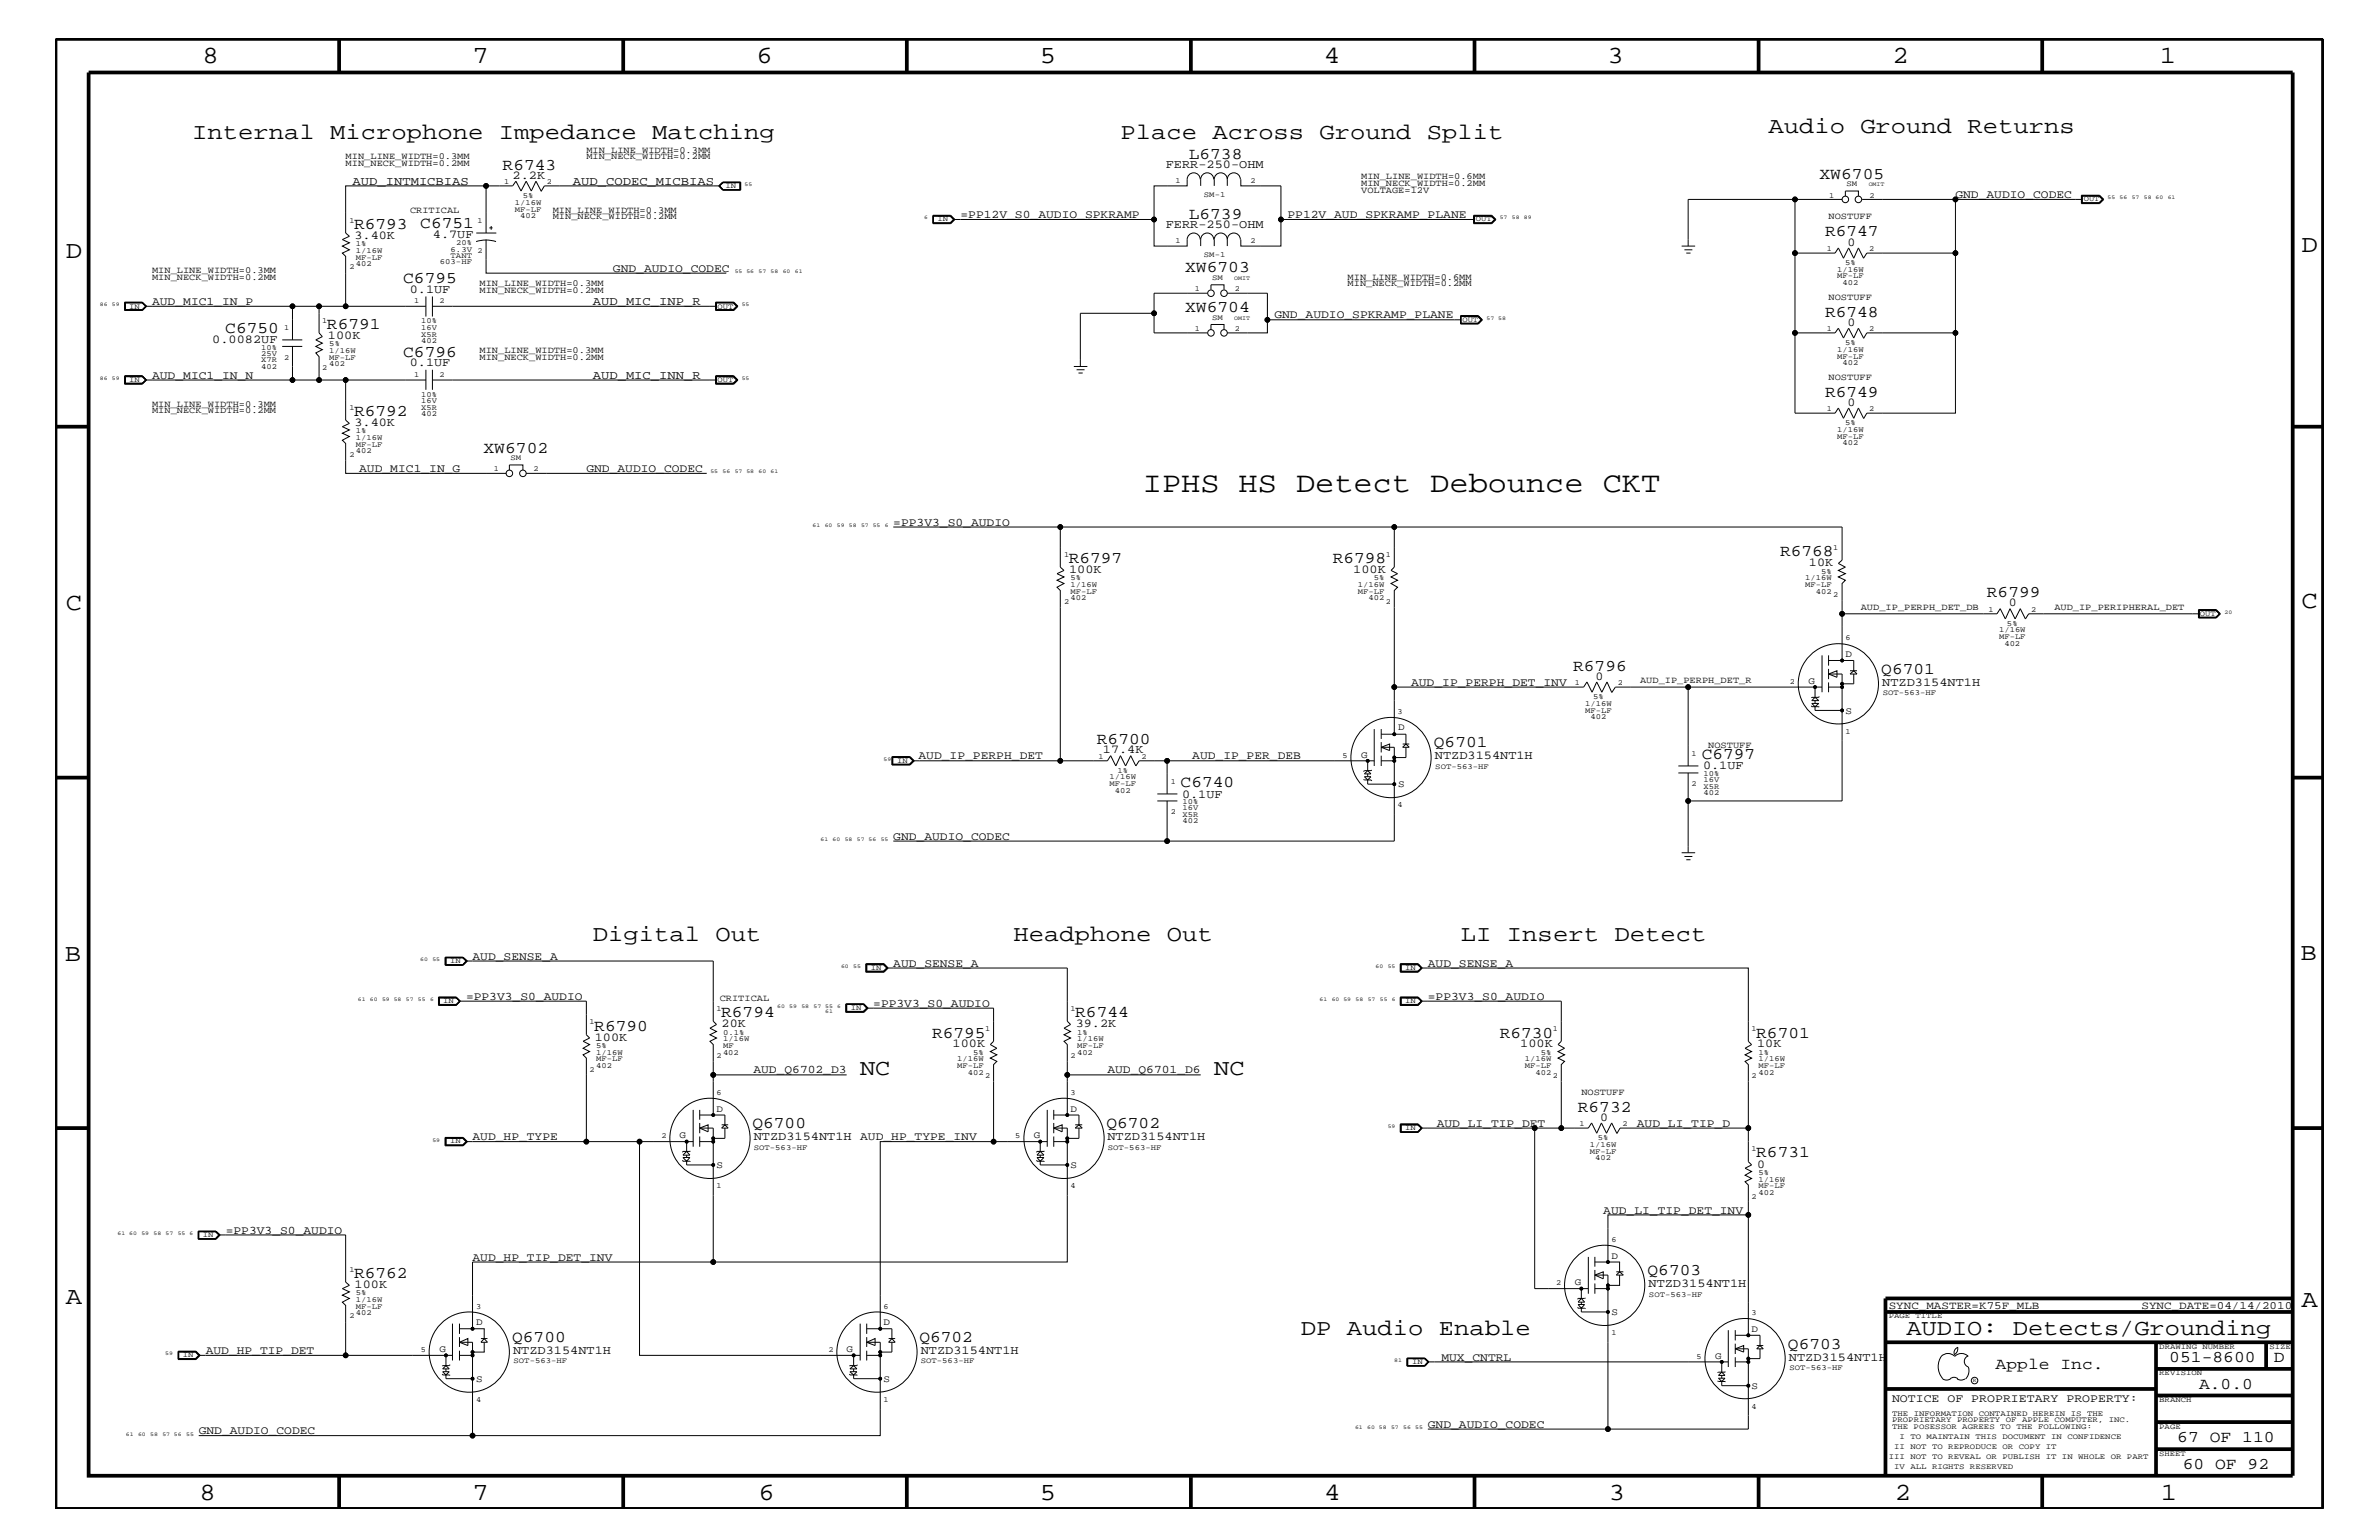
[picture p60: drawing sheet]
<svg xmlns="http://www.w3.org/2000/svg" width="432mm" height="279mm" viewBox="0 0 432 279" stroke-linecap="round" stroke-linejoin="round" font-family="sans-serif">
<defs><g id="words">
<text font-size="5.2" x="207.4" y="89.3">IPHS HS Detect Debounce CKT</text>
<g font-size="4.5">
<text x="36.7" y="11.5">8</text>
<text x="85.8" y="11.5">7</text>
<text x="137.3" y="11.5">6</text>
<text x="188.7" y="11.5">5</text>
<text x="240.3" y="11.5">4</text>
<text x="291.8" y="11.5">3</text>
<text x="343.5" y="11.5">2</text>
<text x="392" y="11.5">1</text>
<text x="11.9" y="46.8">D</text>
<text x="417.7" y="45.7">D</text>
<text x="11.9" y="110.6">C</text>
<text x="417.7" y="110.3">C</text>
<text x="11.8" y="174.3">B</text>
<text x="417.6" y="174.2">B</text>
<text x="11.9" y="236.7">A</text>
<text x="417.7" y="237.1">A</text>
<text x="36.2" y="272.1">8</text>
<text x="85.8" y="272.1">7</text>
<text x="137.7" y="272.1">6</text>
<text x="188.7" y="272.1">5</text>
<text x="240.4" y="272.1">4</text>
<text x="292" y="272.1">3</text>
<text x="343.9" y="272.1">2</text>
<text x="392.2" y="272.1">1</text>
</g>
<g font-size="4.1">
<text x="34.9" y="25.3">Internal Microphone Impedance Matching</text>
<text x="203.4" y="25.3">Place Across Ground Split</text>
<text x="321" y="24.1">Audio Ground Returns</text>
<text x="107.6" y="170.7">Digital Out</text>
<text x="184" y="170.7">Headphone Out</text>
<text x="265.2" y="170.7">LI Insert Detect</text>
<text x="156.1" y="195">NC</text>
<text x="220.4" y="195">NC</text>
<text x="236.1" y="242.3">DP Audio Enable</text>
<text x="346" y="242.3">AUDIO: Detects/Grounding</text>
</g>
<g font-size="3">
<text x="215.8" y="28.8">L6738</text>
<text x="91.2" y="30.8">R6743</text>
<text x="330.2" y="32.5">XW6705</text>
<text x="64.3" y="41.5">R6793</text>
<text x="76.3" y="41.4">C6751</text>
<text x="215.8" y="39.7">L6739</text>
<text x="331.3" y="42.9">R6747</text>
<text x="73.2" y="51.3">C6795</text>
<text x="215.1" y="49.4">XW6703</text>
<text x="59.4" y="59.7">R6791</text>
<text x="215.1" y="56.7">XW6704</text>
<text x="331.3" y="57.4">R6748</text>
<text x="40.9" y="60.4">C6750</text>
<text x="73.2" y="64.7">C6796</text>
<text x="331.3" y="72">R6749</text>
<text x="64.3" y="75.5">R6792</text>
<text x="87.8" y="82.2">XW6702</text>
<text x="323.1" y="101">R6768</text>
<text x="194" y="102.1">R6797</text>
<text x="241.9" y="102.1">R6798</text>
<text x="360.6" y="108.3">R6799</text>
<text x="285.5" y="121.7">R6796</text>
<text x="341.5" y="122.3">Q6701</text>
<text x="199.1" y="135">R6700</text>
<text x="260.3" y="135.6">Q6701</text>
<text x="308.9" y="137.8">C6797</text>
<text x="214.3" y="142.9">C6740</text>
<text x="130.9" y="184.6">R6794</text>
<text x="195.2" y="184.6">R6744</text>
<text x="107.9" y="187">R6790</text>
<text x="169.2" y="188.2">R6795</text>
<text x="272.2" y="188.2">R6730</text>
<text x="318.8" y="188.2">R6701</text>
<text x="286.4" y="201.7">R6732</text>
<text x="136.6" y="204.7">Q6700</text>
<text x="200.8" y="204.7">Q6702</text>
<text x="318.8" y="210">R6731</text>
<text x="64.3" y="231.8">R6762</text>
<text x="299" y="231.3">Q6703</text>
<text x="93" y="243.5">Q6700</text>
<text x="166.9" y="243.5">Q6702</text>
<text x="324.5" y="244.7">Q6703</text>
<text x="362.2" y="248.4">Apple Inc.</text>
<text x="393.7" y="247.1">051-8600</text>
<text x="399.2" y="252">A.0.0</text>
<text x="412.7" y="247.1">D</text>
<text x="395.2" y="261.6">67 OF 110</text>
<text x="396.2" y="266.6">60 OF 92</text>
</g>
<g font-size="2.2">
<text x="64" y="33.6">AUD_INTMICBIAS</text>
<text x="93" y="32.5">2.2K</text>
<text x="104" y="33.6">AUD_CODEC_MICBIAS</text>
<text x="211.6" y="30.5">FERR-250-OHM</text>
<text x="211.6" y="41.4">FERR-250-OHM</text>
<text x="64.3" y="43.4">3.40K</text>
<text x="78.6" y="43.1">4.7UF</text>
<text x="335.3" y="44.6">0</text>
<text x="74.4" y="53.2">0.1UF</text>
<text x="107.6" y="55.3">AUD_MIC_INP_R</text>
<text x="335.3" y="59.1">0</text>
<text x="38.5" y="62.3">0.0082UF</text>
<text x="59.5" y="61.5">100K</text>
<text x="74.4" y="66.5">0.1UF</text>
<text x="107.6" y="68.7">AUD_MIC_INN_R</text>
<text x="64.3" y="77.3">3.40K</text>
<text x="335.3" y="73.7">0</text>
<text x="194.1" y="104">100K</text>
<text x="245.6" y="104">100K</text>
<text x="328.3" y="102.7">10K</text>
<text x="364.6" y="110">0</text>
<text x="289.6" y="123.4">0</text>
<text x="341.6" y="124.5">NTZD3154NT1H</text>
<text x="200.2" y="136.7">17.4K</text>
<text x="260.4" y="137.8">NTZD3154NT1H</text>
<text x="309.1" y="139.6">0.1UF</text>
<text x="214.5" y="144.7">0.1UF</text>
<text x="107.9" y="188.8">100K</text>
<text x="131" y="186.4">20K</text>
<text x="172.9" y="190">100K</text>
<text x="195.2" y="186.4">39.2K</text>
<text x="275.9" y="190">100K</text>
<text x="318.9" y="190">10K</text>
<text x="290.4" y="203.4">0</text>
<text x="136.8" y="206.9">NTZD3154NT1H</text>
<text x="201" y="206.9">NTZD3154NT1H</text>
<text x="318.9" y="211.9">0</text>
<text x="64.3" y="233.7">100K</text>
<text x="299.2" y="233.5">NTZD3154NT1H</text>
<text x="93.1" y="245.7">NTZD3154NT1H</text>
<text x="167.1" y="245.7">NTZD3154NT1H</text>
<text x="324.7" y="246.9">NTZD3154NT1H</text>
</g>
<g font-size="2.1">
<text x="354.9" y="35.9">GND_AUDIO_CODEC</text>
<text x="174.3" y="39.6">=PP12V_S0_AUDIO_SPKRAMP</text>
<text x="233.7" y="39.6">PP12V_AUD_SPKRAMP_PLANE</text>
<text x="111.3" y="49.3">GND_AUDIO_CODEC</text>
<text x="27.6" y="55.3">AUD_MIC1_IN_P</text>
<text x="231.3" y="57.8">GND_AUDIO_SPKRAMP_PLANE</text>
<text x="27.6" y="68.7">AUD_MIC1_IN_N</text>
<text x="65.2" y="85.6">AUD_MIC1_IN_G</text>
<text x="106.4" y="85.6">GND_AUDIO_CODEC</text>
<text x="162.1" y="95.4">=PP3V3_S0_AUDIO</text>
<text x="256.1" y="124.4">AUD_IP_PERPH_DET_INV</text>
<text x="166.7" y="137.8">AUD_IP_PERPH_DET</text>
<text x="216.4" y="137.8">AUD_IP_PER_DEB</text>
<text x="162.1" y="152.3">GND_AUDIO_CODEC</text>
<text x="85.8" y="174.2">AUD_SENSE_A</text>
<text x="162.1" y="175.4">AUD_SENSE_A</text>
<text x="259.2" y="175.4">AUD_SENSE_A</text>
<text x="84.6" y="181.4">=PP3V3_S0_AUDIO</text>
<text x="158.5" y="182.7">=PP3V3_S0_AUDIO</text>
<text x="259.2" y="181.4">=PP3V3_S0_AUDIO</text>
<text x="136.7" y="194.8">AUD_Q6702_D3</text>
<text x="201" y="194.8">AUD_Q6701_D6</text>
<text x="85.8" y="206.9">AUD_HP_TYPE</text>
<text x="156.1" y="206.9">AUD_HP_TYPE_INV</text>
<text x="260.8" y="204.4">AUD_LI_TIP_DET</text>
<text x="297.1" y="204.4">AUD_LI_TIP_D</text>
<text x="291" y="220.2">AUD_LI_TIP_DET_INV</text>
<text x="41" y="223.9">=PP3V3_S0_AUDIO</text>
<text x="85.8" y="228.7">AUD_HP_TIP_DET_INV</text>
<text x="37.3" y="245.6">AUD_HP_TIP_DET</text>
<text x="261.6" y="246.9">MUX_CNTRL</text>
<text x="343.4" y="254.4">NOTICE OF PROPRIETARY PROPERTY:</text>
<text x="36.1" y="260.2">GND_AUDIO_CODEC</text>
<text x="259.2" y="259">GND_AUDIO_CODEC</text>
</g>
<g font-size="2">
<text x="342.8" y="237.4">SYNC_MASTER=K75F_MLB</text>
<text x="388.7" y="237.4">SYNC_DATE=04/14/2010</text>
</g>
<g font-size="1.8">
<text x="334.9" y="119.2">D</text>
<text x="328.3" y="124.1">G</text>
<text x="334.9" y="129.6">S</text>
<text x="247.1" y="137.4">G</text>
<text x="253.7" y="132.5">D</text>
<text x="253.7" y="142.9">S</text>
<text x="130" y="201.7">D</text>
<text x="194.3" y="201.7">D</text>
<text x="123.4" y="206.5">G</text>
<text x="187.6" y="206.5">G</text>
<text x="130" y="211.9">S</text>
<text x="194.3" y="211.9">S</text>
<text x="285.8" y="233.2">G</text>
<text x="292.5" y="228.4">D</text>
<text x="292.5" y="238.6">S</text>
<text x="79.8" y="245.3">G</text>
<text x="86.4" y="240.5">D</text>
<text x="153.7" y="245.3">G</text>
<text x="160.4" y="240.5">D</text>
<text x="317.9" y="241.7">D</text>
<text x="86.4" y="250.7">S</text>
<text x="160.4" y="250.7">S</text>
<text x="311.3" y="246.5">G</text>
<text x="317.9" y="252">S</text>
</g>
<g font-size="1.7">
<text x="62.7" y="28.9">MIN_LINE_WIDTH=0.3MM</text>
<text x="106.4" y="28.9">MIN_NECK_WIDTH=0.2MM</text>
<text x="106.4" y="27.7">MIN_LINE_WIDTH=0.3MM</text>
<text x="62.7" y="30.2">MIN_NECK_WIDTH=0.2MM</text>
<text x="247.1" y="32.5">MIN_LINE_WIDTH=0.6MM</text>
<text x="247.1" y="35">VOLTAGE=12V</text>
<text x="247.1" y="33.7">MIN_NECK_WIDTH=0.2MM</text>
<text x="74.4" y="38.6">CRITICAL</text>
<text x="100.3" y="38.6">MIN_LINE_WIDTH=0.3MM</text>
<text x="100.3" y="39.8">MIN_NECK_WIDTH=0.2MM</text>
<text x="331.9" y="39.8">NOSTUFF</text>
<text x="27.6" y="50.7">MIN_NECK_WIDTH=0.2MM</text>
<text x="27.6" y="49.6">MIN_LINE_WIDTH=0.3MM</text>
<text x="87" y="51.9">MIN_LINE_WIDTH=0.3MM</text>
<text x="87" y="53.2">MIN_NECK_WIDTH=0.2MM</text>
<text x="244.6" y="51.9">MIN_NECK_WIDTH=0.2MM</text>
<text x="244.6" y="50.7">MIN_LINE_WIDTH=0.6MM</text>
<text x="331.9" y="54.4">NOSTUFF</text>
<text x="87" y="65.3">MIN_NECK_WIDTH=0.2MM</text>
<text x="87" y="64">MIN_LINE_WIDTH=0.3MM</text>
<text x="331.9" y="68.9">NOSTUFF</text>
<text x="27.6" y="75">MIN_NECK_WIDTH=0.2MM</text>
<text x="27.6" y="73.8">MIN_LINE_WIDTH=0.3MM</text>
<text x="337.7" y="110.7">AUD_IP_PERPH_DET_DB</text>
<text x="372.9" y="110.7">AUD_IP_PERIPHERAL_DET</text>
<text x="297.7" y="124">AUD_IP_PERPH_DET_R</text>
<text x="310" y="135.7">NOSTUFF</text>
<text x="130.6" y="181.6">CRITICAL</text>
<text x="287" y="198.7">NOSTUFF</text>
</g>
<g font-size="1.4">
<text x="91.5" y="33.4">1</text>
<text x="94.9" y="35.9">5%</text>
<text x="99.2" y="33.4">2</text>
<text x="131.7" y="34.1">IN</text>
<text x="213.4" y="33.1">1</text>
<text x="218.5" y="35.7">SM-1</text>
<text x="227" y="33.1">2</text>
<text x="332" y="35.8">1</text>
<text x="335.2" y="33.7">SM</text>
<text x="339.3" y="35.8">2</text>
<text x="63.4" y="40.4">1</text>
<text x="86.7" y="40.4">1</text>
<text x="93.4" y="38.4">MF-LF</text>
<text x="93.4" y="37.2">1/16W</text>
<text x="94.4" y="39.6">402</text>
<text x="170.2" y="40.2">IN</text>
<text x="267.9" y="40.2">OUT</text>
<text x="378.2" y="36.5">OUT</text>
<text x="64.6" y="47.1">MF-LF</text>
<text x="64.6" y="45.9">1/16W</text>
<text x="64.6" y="44.6">1%</text>
<text x="79.8" y="47.9">603-HF</text>
<text x="81.8" y="45.7">6.3V 2</text>
<text x="81.8" y="46.8">TANT</text>
<text x="82.8" y="44.4">20%</text>
<text x="213.4" y="44.1">1</text>
<text x="218.5" y="46.6">SM-1</text>
<text x="227" y="44.1">2</text>
<text x="331.6" y="45.5">1</text>
<text x="339.3" y="45.5">2</text>
<text x="63.4" y="48.9">2</text>
<text x="64.6" y="48.3">402</text>
<text x="216.9" y="52.8">1</text>
<text x="220" y="50.7">SM</text>
<text x="224.2" y="52.8">2</text>
<text x="333.5" y="50.5">MF-LF</text>
<text x="333.5" y="49.3">1/16W</text>
<text x="334.4" y="51.7">402</text>
<text x="334.9" y="48">5%</text>
<text x="23.5" y="56">IN</text>
<text x="51.6" y="59.8">1</text>
<text x="58.5" y="58.6">1</text>
<text x="75.2" y="55">1</text>
<text x="76.5" y="59.8">16V</text>
<text x="76.5" y="58.6">10%</text>
<text x="79.8" y="55">2</text>
<text x="130.2" y="56">OUT</text>
<text x="220" y="58">SM</text>
<text x="265.4" y="58.4">OUT</text>
<text x="47.4" y="63.4">10%</text>
<text x="47.4" y="64.5">25V</text>
<text x="47.4" y="65.7">X7R</text>
<text x="51.6" y="65.3">2</text>
<text x="59.8" y="65.3">MF-LF</text>
<text x="59.8" y="64">1/16W</text>
<text x="59.8" y="62.9">5%</text>
<text x="76.5" y="62.3">402</text>
<text x="76.5" y="61.1">X5R</text>
<text x="216.9" y="60.1">1</text>
<text x="224.2" y="60.1">2</text>
<text x="331.6" y="60.1">1</text>
<text x="333.5" y="65.1">MF-LF</text>
<text x="333.5" y="63.9">1/16W</text>
<text x="334.9" y="62.6">5%</text>
<text x="339.3" y="60.1">2</text>
<text x="23.5" y="69.3">IN</text>
<text x="47.4" y="67">402</text>
<text x="58.5" y="67.1">2</text>
<text x="59.8" y="66.5">402</text>
<text x="75.2" y="68.4">1</text>
<text x="76.5" y="72">10%</text>
<text x="79.8" y="68.4">2</text>
<text x="130.2" y="69.3">OUT</text>
<text x="334.4" y="66.2">402</text>
<text x="63.4" y="74.4">1</text>
<text x="76.5" y="74.4">X5R</text>
<text x="76.5" y="75.6">402</text>
<text x="76.5" y="73.2">16V</text>
<text x="331.6" y="74.6">1</text>
<text x="334.9" y="77.2">5%</text>
<text x="339.3" y="74.6">2</text>
<text x="63.4" y="82.8">2</text>
<text x="64.6" y="82.2">402</text>
<text x="64.6" y="79.9">1/16W</text>
<text x="64.6" y="78.6">1%</text>
<text x="64.6" y="81.1">MF-LF</text>
<text x="92.7" y="83.5">SM</text>
<text x="333.5" y="78.3">1/16W</text>
<text x="333.5" y="79.6">MF-LF</text>
<text x="334.4" y="80.8">402</text>
<text x="89.6" y="85.5">1</text>
<text x="96.8" y="85.5">2</text>
<text x="193.1" y="101">1</text>
<text x="251.5" y="101">1</text>
<text x="332.7" y="99.9">1</text>
<text x="194.3" y="107.7">MF-LF</text>
<text x="194.3" y="105.3">5%</text>
<text x="194.3" y="106.5">1/16W</text>
<text x="246.5" y="107.7">MF-LF</text>
<text x="246.5" y="106.5">1/16W</text>
<text x="249.3" y="105.3">5%</text>
<text x="327.7" y="105.3">1/16W</text>
<text x="327.7" y="106.5">MF-LF</text>
<text x="329.6" y="107.7">402</text>
<text x="330.5" y="104.1">5%</text>
<text x="193.1" y="109.5">2</text>
<text x="194.3" y="108.9">402</text>
<text x="248.4" y="108.9">402</text>
<text x="251.5" y="109.5">2</text>
<text x="332.7" y="108.3">2</text>
<text x="360.9" y="111">1</text>
<text x="364.3" y="113.6">5%</text>
<text x="368.6" y="111">2</text>
<text x="399.3" y="111.7">OUT</text>
<text x="334.9" y="116.2">6</text>
<text x="362.8" y="115.9">MF-LF</text>
<text x="362.8" y="114.8">1/16W</text>
<text x="363.8" y="117.2">402</text>
<text x="285.8" y="124.3">1</text>
<text x="293.6" y="124.3">2</text>
<text x="324.9" y="124.1">2</text>
<text x="253.7" y="129.6">3</text>
<text x="287.7" y="128">1/16W</text>
<text x="287.7" y="129.3">MF-LF</text>
<text x="288.7" y="130.5">402</text>
<text x="289.2" y="126.9">5%</text>
<text x="341.7" y="126.2">SOT-563-HF</text>
<text x="199.4" y="137.7">1</text>
<text x="207.2" y="137.7">2</text>
<text x="243.7" y="137.4">5</text>
<text x="307" y="137.2">1</text>
<text x="334.9" y="133.2">1</text>
<text x="162.8" y="138.4">IN</text>
<text x="201.4" y="141.4">1/16W</text>
<text x="201.4" y="142.6">MF-LF</text>
<text x="202.4" y="143.9">402</text>
<text x="202.8" y="140.2">1%</text>
<text x="212.5" y="142.3">1</text>
<text x="260.5" y="139.5">SOT-563-HF</text>
<text x="307" y="142.6">2</text>
<text x="309.2" y="141.9">16V</text>
<text x="309.2" y="140.8">10%</text>
<text x="309.2" y="143.1">X5R</text>
<text x="212.5" y="147.7">2</text>
<text x="214.6" y="147">16V</text>
<text x="214.6" y="148.2">X5R</text>
<text x="214.6" y="149.4">402</text>
<text x="214.6" y="145.9">10%</text>
<text x="253.7" y="146.5">4</text>
<text x="309.2" y="144.3">402</text>
<text x="81.7" y="174.8">IN</text>
<text x="158.1" y="176">IN</text>
<text x="255" y="176">IN</text>
<text x="80.4" y="182.1">IN</text>
<text x="107" y="185.9">1</text>
<text x="130" y="183.5">1</text>
<text x="154.4" y="183.2">IN</text>
<text x="194.3" y="183.5">1</text>
<text x="255" y="182.1">IN</text>
<text x="108.2" y="191.4">1/16W</text>
<text x="108.2" y="190.2">5%</text>
<text x="130" y="192">2</text>
<text x="131.2" y="190.2">MF</text>
<text x="131.2" y="188.9">1/16W</text>
<text x="131.2" y="191.4">402</text>
<text x="131.2" y="187.7">0.1%</text>
<text x="176.6" y="191.4">5%</text>
<text x="178.8" y="187.1">1</text>
<text x="194.3" y="192">2</text>
<text x="195.5" y="188.9">1/16W</text>
<text x="195.5" y="190.2">MF-LF</text>
<text x="195.5" y="187.7">1%</text>
<text x="195.5" y="191.4">402</text>
<text x="279.7" y="191.4">5%</text>
<text x="281.9" y="187.1">1</text>
<text x="317.9" y="187.1">1</text>
<text x="319.2" y="191.4">1%</text>
<text x="107" y="194.4">2</text>
<text x="108.2" y="192.6">MF-LF</text>
<text x="108.2" y="193.7">402</text>
<text x="173.7" y="192.6">1/16W</text>
<text x="173.7" y="193.7">MF-LF</text>
<text x="175.7" y="195">402</text>
<text x="178.8" y="195.6">2</text>
<text x="276.8" y="193.7">MF-LF</text>
<text x="276.8" y="192.6">1/16W</text>
<text x="278.7" y="195">402</text>
<text x="281.9" y="195.6">2</text>
<text x="317.9" y="195.6">2</text>
<text x="319.2" y="192.6">1/16W</text>
<text x="319.2" y="195">402</text>
<text x="319.2" y="193.7">MF-LF</text>
<text x="130" y="198.7">6</text>
<text x="194.3" y="198.7">3</text>
<text x="81.7" y="207.5">IN</text>
<text x="120.1" y="206.5">2</text>
<text x="136.8" y="208.6">SOT-563-HF</text>
<text x="184.2" y="206.5">5</text>
<text x="201.1" y="208.6">SOT-563-HF</text>
<text x="255" y="205.1">IN</text>
<text x="286.7" y="204.3">1</text>
<text x="288.6" y="209.3">MF-LF</text>
<text x="288.6" y="208.1">1/16W</text>
<text x="290" y="206.9">5%</text>
<text x="294.5" y="204.3">2</text>
<text x="317.9" y="208.9">1</text>
<text x="130" y="215.6">1</text>
<text x="194.3" y="215.6">4</text>
<text x="289.6" y="210.5">402</text>
<text x="319.2" y="215.6">MF-LF</text>
<text x="319.2" y="214.4">1/16W</text>
<text x="319.2" y="213.2">5%</text>
<text x="317.9" y="217.5">2</text>
<text x="319.2" y="216.9">402</text>
<text x="36.8" y="224.5">IN</text>
<text x="292.5" y="225.3">6</text>
<text x="63.4" y="230.7">1</text>
<text x="282.4" y="233.2">2</text>
<text x="63.4" y="239.2">2</text>
<text x="64.6" y="238.6">402</text>
<text x="64.6" y="235">5%</text>
<text x="64.6" y="236.2">1/16W</text>
<text x="64.6" y="237.4">MF-LF</text>
<text x="86.4" y="237.4">3</text>
<text x="160.4" y="237.4">6</text>
<text x="299.3" y="235.2">SOT-563-HF</text>
<text x="317.9" y="238.6">3</text>
<text x="342.8" y="239.2">PAGE TITLE</text>
<text x="76.4" y="245.3">5</text>
<text x="150.4" y="245.3">2</text>
<text x="292.5" y="242.3">1</text>
<text x="391.9" y="244.7">DRAWING NUMBER</text>
<text x="411.9" y="244.7">SIZE</text>
<text x="33.2" y="246.2">IN</text>
<text x="93.2" y="247.3">SOT-563-HF</text>
<text x="167.1" y="247.3">SOT-563-HF</text>
<text x="256.3" y="247.5">IN</text>
<text x="307.9" y="246.5">5</text>
<text x="324.8" y="248.6">SOT-563-HF</text>
<text x="391.9" y="249.5">REVISION</text>
<text x="86.4" y="254.4">4</text>
<text x="160.4" y="254.4">1</text>
<text x="317.9" y="255.6">4</text>
<text x="343.4" y="256.8">THE INFORMATION CONTAINED HEREIN IS THE</text>
<text x="391.9" y="254.4">BRANCH</text>
<text x="343.4" y="259.3">THE POSESSOR AGREES TO THE FOLLOWING:</text>
<text x="343.4" y="258">PROPRIETARY PROPERTY OF APPLE COMPUTER, INC.</text>
<text x="343.8" y="262.9">II NOT TO REPRODUCE OR COPY IT</text>
<text x="344.8" y="261.1">I TO MAINTAIN THIS DOCUMENT IN CONFIDENCE</text>
<text x="391.9" y="259.3">PAGE</text>
<text x="342.8" y="264.7">III NOT TO REVEAL OR PUBLISH IT IN WHOLE OR PART</text>
<text x="343.8" y="266.6">IV ALL RIGHTS RESERVED</text>
<text x="391.9" y="264.1">SHEET</text>
</g>
<g font-size="1.1">
<text x="339.2" y="33.7">OMIT</text>
<text x="224" y="50.7">OMIT</text>
<text x="224" y="58">OMIT</text>
</g>
<g font-size="1">
<text x="135.1" y="33.7">55</text>
<text x="167.7" y="39.8">6</text>
<text x="272.2" y="39.8">57</text>
<text x="274.4" y="39.8">58</text>
<text x="276.6" y="39.8">89</text>
<text x="382.5" y="36.2">55</text>
<text x="384.7" y="36.2">56</text>
<text x="386.9" y="36.2">57</text>
<text x="389.1" y="36.2">58 60</text>
<text x="393.4" y="36.2">61</text>
<text x="133.4" y="49.6">55 56</text>
<text x="137.7" y="49.6">57</text>
<text x="139.9" y="49.6">58</text>
<text x="142.1" y="49.6">60</text>
<text x="144.3" y="49.6">61</text>
<text x="18.1" y="55.6">86</text>
<text x="20.3" y="55.6">59</text>
<text x="134.6" y="55.6">55</text>
<text x="269.8" y="58">57 58</text>
<text x="18.1" y="68.9">86</text>
<text x="20.3" y="68.9">59</text>
<text x="134.6" y="68.9">55</text>
<text x="128.9" y="85.9">55</text>
<text x="131.1" y="85.9">56</text>
<text x="133.4" y="85.9">57 58</text>
<text x="137.7" y="85.9">60</text>
<text x="139.9" y="85.9">61</text>
<text x="147.5" y="95.6">61</text>
<text x="149.7" y="95.6">60</text>
<text x="151.9" y="95.6">59</text>
<text x="154.1" y="95.6">58</text>
<text x="156.3" y="95.6">57 55</text>
<text x="160.6" y="95.6">6</text>
<text x="403.8" y="111.4">20</text>
<text x="160.4" y="138">59</text>
<text x="148.9" y="152.6">61</text>
<text x="151.1" y="152.6">60</text>
<text x="153.3" y="152.6">58</text>
<text x="155.5" y="152.6">57 56</text>
<text x="159.9" y="152.6">55</text>
<text x="76.3" y="174.4">60</text>
<text x="78.5" y="174.4">55</text>
<text x="152.7" y="175.6">60</text>
<text x="154.9" y="175.6">55</text>
<text x="249.7" y="175.6">60</text>
<text x="251.9" y="175.6">55</text>
<text x="64.9" y="181.6">61</text>
<text x="67.1" y="181.6">60</text>
<text x="69.3" y="181.6">59 58</text>
<text x="73.7" y="181.6">57</text>
<text x="75.9" y="181.6">55</text>
<text x="78.1" y="181.6">6</text>
<text x="141.1" y="182.9">60</text>
<text x="143.3" y="182.9">59</text>
<text x="145.5" y="182.9">58</text>
<text x="147.7" y="182.9">57 55</text>
<text x="149.8" y="183.8">61</text>
<text x="152" y="182.9">6</text>
<text x="239.5" y="181.6">61</text>
<text x="241.7" y="181.6">60 59</text>
<text x="246" y="181.6">58</text>
<text x="248.2" y="181.6">57</text>
<text x="250.4" y="181.6">55</text>
<text x="252.6" y="181.6">6</text>
<text x="78.5" y="207.1">59</text>
<text x="251.9" y="204.7">59</text>
<text x="21.3" y="224.1">61 60</text>
<text x="25.7" y="224.1">59</text>
<text x="27.9" y="224.1">58</text>
<text x="30.1" y="224.1">57</text>
<text x="32.3" y="224.1">55 6</text>
<text x="30" y="245.9">59</text>
<text x="253.1" y="247.1">81</text>
<text x="358.1" y="250.7">R</text>
<text x="22.9" y="260.5">61</text>
<text x="25.1" y="260.5">60</text>
<text x="27.3" y="260.5">58</text>
<text x="29.5" y="260.5">57 56</text>
<text x="33.8" y="260.5">55</text>
<text x="246" y="259.3">61</text>
<text x="248.2" y="259.3">60 58</text>
<text x="252.5" y="259.3">57</text>
<text x="254.7" y="259.3">56</text>
<text x="256.9" y="259.3">55</text>
</g>
</g></defs>
<g fill="none" stroke="#000" stroke-width=".18">
<path d="M88.2 33.7v8.6M98.2 34.7l-.9-1.8-.9 1.8-.9-1.8-.9 1.8-1-1.8-.6 .8h-30.3v8.6l.7 .6-1.3 .6 1.3 .6-1.3 .5 1.3 .7-1.3 .6 .6 .6v9.1h14.6M130.5 33.7l.6-.7h3.4v1.5h-3.4zM130.5 33.7l.7 .8M130.6 33.7h-31.8l-.6 1M130.6 33.7l.6 .7M131.2 34.4h3.2M131.2 33.1l-.6 .6 .6 .7M131.2 33l-.7 .7M131.2 33.1h3.2M131.2 33.1l-.6 .6M134.3 33.1v1.3"/>
<path d="M134.4 33v1.5M169.3 39.1h3.3l.7 .7-.7 .8h-3.3zM169.3 39.1h3.3l.6 .7-.6 .7h-3.3M169.4 39.1v1.4M169.4 39.2h3.1l.6 .6M172.5 39.1l.6 .7-.6 .7M173.1 39.8l-.6 .6h-3.1M209.5 39.8v4.8h6v-1.1a1.19 1.19 0 0 1 1.2-1.2 1.19 1.19 0 0 1 1.1 1.2M217.8 32.5a1.19 1.19 0 0 0-1.1-1.1 1.19 1.19 0 0 0-1.2 1.1v1.2h-6v6.1h-36.4M220.3 32.5a1.19 1.19 0 0 0-1.2-1.1 1.19 1.19 0 0 0-1.2 1.1v1.2M222.8 32.5a1.19 1.19 0 0 0-1.2-1.1 1.19 1.19 0 0 0-1.2 1.1v1.2M222.8 32.5a1.19 1.19 0 0 1 1.1-1.1 1.19 1.19 0 0 1 1.2 1.1"/>
<path d="M222.8 32.5v1.2M225.2 32.5v1.2h7.3v10.9h-7.3v-1.1M232.5 39.8h35.1M267.5 39.1h3.3l.7 .7-.7 .8h-3.3zM267.6 39.2h3.1l.6 .6-.6 .6h-3.1M267.6 39.1v1.4M270.7 39.1h-3.2v1.4h3.2M270.7 39.1l.7 .7-.7 .7M325.8 36.2h-19.4v8.4M334.3 36.2h-8.5v9.7M334.9 35.6v-.9h2.4v.9M338 36.2h16.9"/>
<path d="M377.8 35.4h3.3l.7 .8-.7 .7h-3.3zM378 36.2h-23.1v9.7M378 35.6h3l.6 .6-.6 .6h-3zM381 35.5h-3.1v1.4h3.1M381 35.5l.8 .7-.8 .7M381 35.5l.7 .7-.7 .7M22.6 54.8h3.2l.8 .8-.8 .7h-3.2zM22.8 55h3l.6 .6-.6 .6h-3zM25.8 54.9l.7 .7-.7 .6h-3.1M25.8 54.9h-3.1v1.4M25.8 54.9l.8 .7M26.4 55.6h26.7"/>
<path d="M57.9 55.6h-4.8v6.1M62.7 55.6h-4.8v4.8l.6 .7-1.2 .6 1.2 .6-1.2 .6 1.2 .5-1.2 .6 .6 .7v4.2h4.8M77.3 53.8v3.6M78.5 53.8v3.6M78.5 55.6h51.5M86.4 43.8a5.9 5.9 0 0 1 3.6 0M86.4 42.3h3.7M88.2 43.5v6.1h43.6M88.8 41.3h.6M89.2 41v.7M129.9 54.8h3.3l.7 .8-.7 .7h-3.3zM130 55h3.1l.6 .6-.6 .6h-3.1z"/>
<path d="M133.1 54.9h-3.1v1.4M133.1 54.9l.7 .7-.7 .6h-3.1M133.1 54.9l.8 .7-.8 .7M209.5 56.8h-13.4v9.7M219.1 53.2h-9.6v7.2h9.6M219.8 52.5v-.8h2.4v.8M219.8 59.8v-.9h2.4v.9M220.3 43.5a1.19 1.19 0 0 0-1.2-1.2 1.19 1.19 0 0 0-1.2 1.2v1.1M222.8 43.5a1.19 1.19 0 0 0-1.2-1.2 1.19 1.19 0 0 0-1.2 1.2v1.1M222.8 43.5a1.19 1.19 0 0 1 1.1-1.2 1.19 1.19 0 0 1 1.2 1.2M222.8 53.2h7.2v7.2h-7.2M222.8 43.5v1.1"/>
<path d="M230 58h35.2M265.1 57.3h3.2l.8 .7-.8 .8h-3.2zM265.1 58.7h3.2M265.1 57.3h3.2M265.2 57.4h3l.6 .6-.6 .6h-3M265.2 57.3v1.4M268.3 57.3l.7 .7-.7 .7M268.3 57.3l.6 .7-.6 .7M305.2 44.6h2.5M305.7 45.3h1.5M306.1 45.9h.7M22.6 68.2h3.2l.8 .7-.8 .8h-3.2z"/>
<path d="M22.7 68.2v1.4h3.1l.8-.7M22.7 69.5h3.1M22.7 68.3h3.1l.7 .6-.7 .6M26.4 68.9l-.6 .6M26.4 68.9h26.7M26.4 68.9l-.6-.5h-3v1.1M51.2 62.9h3.7M51.2 61.7h3.7M53.1 62.9v6h4.8M62.7 68.9v7.3l.7 .6-1.3 .6 1.3 .6-1.3 .6 1.3 .6-1.3 .7 .6 .6v5.4h29.2M62.7 68.9h14.6M77.3 67.1v3.6"/>
<path d="M78.5 67.1v3.6M78.5 68.9h51.5M129.9 68.2h3.3l.7 .7-.7 .8h-3.3zM130 69.5h3.1M130 68.2v1.4h3.1l.8-.7-.8-.7M130 68.3h3.1l.7 .6-.7 .6M130 69.5v-1.1h3.1l.6 .5-.6 .6M194.9 66.5h2.5M195.4 67.1h1.5M195.7 67.7h.8M325.8 60.4v14.6h7.3l.6-1 .9 1.9 .9-1.9 1 1.9 .8-1.9 .9 1.9M338.2 61.4l.6-1h16.1v14.6h-16.1l-.6 1"/>
<path d="M354.9 60.4v-14.5h-16.1l-.6 .9-.9-1.8-.8 1.8-1-1.8-.9 1.8-.9-1.8-.6 .9h-7.3v14.5h7.3l.6-.9 .9 1.8 .9-1.8 1 1.8 .8-1.8 .9 1.8M92.5 85.3v-.9h2.4v.9M95.5 85.9h32.8M162.1 95.6h30.3M253.1 95.6h-60.7v7.3l.7 .6-1.2 .6 1.2 .6-1.2 .6 1.2 .6-1.2 .6 .5 .6v30.9h8.6l.6-.9 .9 1.9 .9-1.9 .9 1.9 .9-1.9 1 1.9 .6-1h42.6M330.7 118.9v6.7M331.9 118.9v1.9M331.9 119.8h4.6v1.9M334.3 111.4v8.4M399 110.6h3.3l.7 .8-.7 .7h-3.3zM399 112h3.3M399 110.7h3.3"/>
<path d="M399.1 110.7v1.3M399.2 110.8h3l.6 .6-.6 .6h-3zM399.2 111.4h-31l-.6 .9-.9-1.9-.9 1.9-1-1.9-.8 1.9-.9-1.9-.6 1h-28.2v-5.5l.6-.6-1.2-.6 1.2-.6-1.2-.6 1.2-.6-1.2-.7 .6-.6v-6h-81.2v7.3l-.6 .6 1.2 .6-1.2 .6 1.2 .6-1.2 .6 1.2 .6-.6 .6v17.6h34.3l.6-1 1 1.9 .8-1.9 .9 1.9 1-1.9 .8 1.9M402.3 110.7l.6 .7-.6 .6M402.3 110.7l.5 .7-.5 .6M161.9 137.3h3.3l.7 .7-.7 .8h-3.3zM162.1 137.4h3l.6 .6-.6 .6h-3zM165.1 137.4l.7 .6-.7 .7M165.1 137.4l.8 .6-.8 .7M165.1 137.4h-3.1v1.3h3.1M165.7 138h26.7M211.8 138v6"/>
<path d="M248.2 138v1.8l.6 .6h-1.1l.5-.6M249 139.7l-1.3 .1-.2 .2M249.4 132.3v6.7M250.7 135.6l1.5-.6v1.2zM250.7 135.6h2.4v17h-91M250.7 132.3v1.8M250.7 134.6v1.9M250.7 137.1v1.9M250.7 133.2h4.5v1.8M250.7 138h2.4M253.1 124.7v8.5M254.6 135.6l.6-.6 .6 .6z"/>
<path d="M254.6 135h1.2M255.2 135.6v1.8h-2.1M304.6 139h3.7M306.4 124.7v14.3M328.8 128v.2l1.4 .1M328.8 127.6h1.3l-.7 .6zM329.4 124.7v1.8l.7 .6h-1.3l.6-.6M329.4 127.1v.5M329.4 128.2v.7h4.9M330.2 126.4l-.1 .1-1.3 .1M330.7 124.7h-37.5l-.7 1M331.9 122.3l1.5-.6v1.2z"/>
<path d="M331.9 122.3h2.4v23h-27.9v-5.1M331.9 124.7h2.4M331.9 121.4v1.8M331.9 123.8v1.8M335.8 122.3l.7-.6 .6 .6zM335.8 121.7h1.3M336.5 122.3v1.8h-2.2M210.1 145.3h3.6M210.1 144h3.6M211.8 145.3v7.3M247.5 141.4l1.3 .1 .2 .2M247.7 140.9h1.1l-.6 .6z"/>
<path d="M248.2 140.4v.5M248.2 141.5v.8h4.9M304.6 140.2h3.7M305.2 154.7h2.5M305.7 155.4h1.5M306.1 156h.7M306.4 145.3v9.4M80.8 173.7h3.3l.7 .7-.7 .7h-3.3zM80.9 173.7v1.4M84 173.8h-3.1v1.2h3.1M84 173.8l.7 .6-.7 .6M84 173.7l.8 .7-.8 .7"/>
<path d="M84 173.8l.6 .6M84.6 174.4h44.9v10.9l.5 .6-1.1 .6 1.1 .6-1.1 .6 1.1 .6-1.1 .6 .6 .6v5.5h24.2M84.6 174.4l-.6 .6M157.1 174.9h3.3l.8 .7-.8 .8h-3.3zM157.2 174.9v1.4h3.2l.7-.7-.7-.7M157.3 174.9h3.1l.6 .7-.6 .6h-3.1zM157.3 175h3.1l.6 .6M161 175.6h32.7v9.7l.6 .6-1.2 .6 1.2 .6-1.2 .6 1.2 .6-1.2 .6 .6 .6v5.5h24.2M161 175.6l-.6 .6M254.2 174.9h3.2l.7 .7-.7 .8h-3.2zM254.3 174.9h3.1l.6 .7-.6 .6h-3.1zM257.4 174.9l.7 .7-.7 .7h-3.2"/>
<path d="M258 175.6h59.3v13.3l.6 .6-1.2 .7 1.2 .6-1.2 .6 1.2 .6-1.2 .6 .6 .6v11.5h-23.3l-.5 1M258 175.6l-.7-.6h-3v1.2M258 175.6l-.7 .6M79.6 180.9h3.2l.8 .7-.8 .8h-3.2zM79.7 181h3.1M79.8 181v1.2h3l.6-.6M82.8 181l.7 .6M82.8 181l.6 .6M83.4 181.6h23v6.1l.6 .6-1.2 .6 1.2 .6-1.2 .7 1.2 .6-1.2 .6 .6 .6v15.1M83.5 181.6l-.7 .7h-3.1M83.5 181.6l-.7 .8M83.5 181.6l-.7-.6h-3.1v1.4"/>
<path d="M129.5 195v7.3M153.5 182.1h3.3l.8 .8-.8 .8h-3.3zM153.6 182.1v1.5h3.2l.7-.7-.7-.8M156.7 182.2h-3v1.3h3M156.7 182.2l.7 .7-.7 .6M156.7 182.2l.6 .7M157.3 182.9h23v6l-.6 .6 1.2 .7-1.2 .6 1.2 .6-1.2 .6 1.2 .6-.6 .6v13.9h-20.5v34M157.3 182.9l-.6 .6M193.7 195v7.3M254.2 180.9h3.2l.7 .7-.7 .8h-3.2zM254.2 181h3.2l.7 .6-.7 .8M254.3 181h3.1l.6 .6-.6 .7h-3.1z"/>
<path d="M254.3 181v1.2h3l.7-.6M257.3 181l.7 .6M258 181.6h25.4v7.3l-.6 .6 1.2 .7-1.2 .6 1.2 .6-1.2 .6 1.2 .6-.6 .6v11.5h-4.8M80.8 206.4h3.3l.7 .7-.7 .8h-3.3zM80.9 206.5h3.1l.6 .6M80.9 206.4v1.4M84 206.4h-3.1v1.4h3.1M84 206.4l.7 .7-.7 .7M84 206.4l.8 .7-.8 .7M84.6 207.1h31.5M84.6 207.1l-.6 .6h-3.1M123.9 210.5l.1 .2 1.3 .1"/>
<path d="M124 210h1.2l-.6 .7zM124.6 207.1v1.8l.6 .7h-1.2l.6-.7M124.6 209.6v.4M124.6 210.7v.7h4.9M125.3 208.8l-1.3 .1-.1 .2M125.8 207.1h-9.7v38.8h40M125.8 201.4v6.7M127 204.7l1.5-.6v1.2zM127 204.7h2.5v24.3M127 201.4v1.7M127 203.7v1.9M127 206.2v1.9"/>
<path d="M127 202.3h4.6v1.8M127 207.1h2.5M131 204.7l.6-.6 .6 .6zM131 204.1h1.2M131.6 204.7v1.8h-2.1M180.3 207.1h9.8M188.1 210.5l.1 .2 1.4 .1M188.2 210h1.3l-.7 .7zM188.8 207.1v1.8l.7 .7h-1.3l.6-.7M188.8 210.7v.7h4.9M188.8 209.6v.4M189.6 208.8l-1.4 .1-.1 .2"/>
<path d="M190.1 201.4v6.7M191.3 204.7l1.5-.6v1.2zM191.3 204.7h2.4v24.3h-64.2M191.3 202.3h4.5v1.8M191.3 207.1h2.4M191.3 201.4v1.7M191.3 203.7v1.9M191.3 206.2v1.9M195.2 204.7l.6-.6 .6 .6zM195.2 204.1h1.2M195.8 204.7v1.8h-2.1M254.2 203.9h3.2l.7 .8-.7 .7h-3.2z"/>
<path d="M254.2 204h3.2l.7 .7-.7 .7M254.3 204.1h3.1l.6 .6-.6 .6h-3.1zM254.3 204.1v1.2M257.3 204.1l.7 .6M258 204.7h20.6M258 204.7l-.7 .6M278.6 204.7v29.1h9.7M283.4 204.7h4.9l.6-1 .9 1.9 .9-1.9 .9 1.9 .9-1.9 1 1.9M317.3 204.7v6.1l.6 .6-1.2 .5 1.2 .6-1.2 .7 1.2 .6-1.2 .6 .6 .6v5.4h-25.5v8.6M39.1 223.5h-3v1.2h3M39.1 223.5l.7 .6-.7 .6M39.1 223.5l.6 .6"/>
<path d="M39.2 223.4h-3.2v1.4h3.2M39.2 223.4l.8 .7-.8 .7M39.2 223.4l.7 .7-.7 .7M39.7 224.1h23v8.5l.7 .6-1.3 .6 1.3 .6-1.3 .6 1.3 .6-1.3 .6 .6 .6v9.1h19.4M39.7 224.1l-.6 .6M129.5 229h-43.7v12.1M286.3 237.2l.1 .1 1.4 .1M286.4 236.7h1.2l-.6 .6zM287 233.8v1.8l.6 .6h-1.2l.6-.6M287 236.2v.5M287 237.3v.7h4.8M287.8 235.5l-1.4 .1-.1 .1"/>
<path d="M288.3 228v6.7M289.5 231.3l1.5-.6v1.3zM289.5 231.3h2.3v28h25.5v-14.6h-2.3M289.5 228v1.8M289.5 230.4v1.9M289.5 232.9v1.8M289.5 229h4.5M289.5 233.8h2.3M291.8 233.2h2.2M293.4 230.7h1.2M294 230.7l.6 .6h-1.2zM294 229v1.7"/>
<path d="M294 231.3v1.9M317.3 220.4v21.9M32.3 245.1h3.3l.7 .8-.7 .8h-3.3zM32.3 245.2h3.3l.6 .7-.6 .7h-3.3M32.4 245.3h3.1l.6 .6M32.4 245.2v1.4M35.5 245.2l.7 .7-.7 .7M36.1 245.9h26.6M36.1 245.9l-.6 .6h-3.1M80.3 249.3v.2h1.4M80.3 248.9h1.2l-.6 .6zM80.9 245.9v1.9l.6 .6h-1.2l.6-.6"/>
<path d="M80.9 249.5v.6h4.9M80.9 248.4v.5M81.7 247.6l-.2 .2h-1.2M82.1 240.1v6.7M83.4 243.5l1.5-.6v1.2zM83.4 243.5h2.4v17h-49.7M83.4 241.1h4.6M83.4 245.9h2.4M83.4 240.1v1.9M83.4 242.6v1.8M83.4 245.1v1.7M85.8 245.3h2.2"/>
<path d="M87.3 242.9h1.2M87.9 242.9l.6 .6h-1.2zM87.9 241.1v1.8M87.9 243.5v1.8M154.2 249.3l.1 .2h1.3M154.3 248.9h1.2l-.6 .6zM154.9 245.9v1.9l.6 .6h-1.2l.6-.6M154.9 248.4v.5M154.9 249.5v.6h4.9M155.6 247.6l-.1 .2h-1.3M156.1 240.1v6.7M157.3 243.5l1.5-.6v1.2z"/>
<path d="M157.3 243.5h2.5v17h-74M157.3 240.1v1.9M157.3 242.6v1.8M157.3 245.1v1.7M157.3 241.1h4.6v1.8M157.3 245.9h2.5M161.3 242.9h1.2M161.9 242.9l.6 .6h-1.2zM161.9 243.5v1.8h-2.1M255.4 246.4h3.3l.6 .7-.6 .7h-3.3zM255.4 247.8h3.2M255.4 246.5h3.2"/>
<path d="M255.4 246.4v1.4M255.5 246.5v1.3M258.6 246.5l.6 .6-.6 .7M258.6 246.4l.7 .7M258.6 246.5l.6 .6M259.2 247.1h54.5M259.2 247.1l-.6 .7M259.2 259.3h32.6M259.3 247.1l-.7 .7M311.7 250.6l1.5 .1M311.9 250h1.2l-.6 .6zM312.5 247.1v1.8l.6 .6h-1.2l.6-.6"/>
<path d="M312.5 249.5v.5M312.5 250.6v.8h4.8M313.2 248.9l-1.5 .1M313.7 241.3v6.7M315 244.7l1.5-.6v1.2zM315 241.3v1.9M315 243.8v1.8M315 246.2v1.8M315 242.3h4.4v1.8M315 247.1h2.3M318.9 244.1h1.1M319.4 244.1l.6 .6h-1.1z"/>
<path d="M319.4 244.7v1.8h-2.1M352.3 246.1a1.69 1.69 0 0 1 2.5 0 1.72 1.72 0 0 1 2.4 0M352.4 246a3.2 3.2 0 0 0 .4 4.3l.8 .1 .4-.2M354 250.2l.7-.3 .7 .3M355.2 250.2l.7 .2 .7-.2M355.3 244.4v.3a1.18 1.18 0 0 1-.6 1.1M355.4 244.4a.99 .99 0 0 0-.6 1.4M357.2 246a1.04 1.04 0 0 0-.7 1 1.04 1.04 0 0 0 .7 1M357.3 248l.1 .7a2.11 2.11 0 0 1-.6 1.5"/>
<circle cx="88.2" cy="33.7" r=".42"/>
<circle cx="209.5" cy="39.8" r=".42"/>
<circle cx="232.5" cy="39.8" r=".42"/>
<circle cx="325.8" cy="36.2" r=".42"/>
<circle cx="334.9" cy="36.2" r=".59"/>
<circle cx="337.3" cy="36.2" r=".59"/>
<circle cx="354.9" cy="36.2" r=".42"/>
<circle cx="53.1" cy="55.6" r=".42"/>
<circle cx="57.9" cy="55.6" r=".42"/>
<circle cx="62.7" cy="55.6" r=".42"/>
<circle cx="209.5" cy="56.8" r=".42"/>
<circle cx="219.8" cy="53.2" r=".59"/>
<circle cx="222.2" cy="53.2" r=".59"/>
<circle cx="230" cy="58" r=".42"/>
<circle cx="325.8" cy="45.9" r=".42"/>
<circle cx="354.9" cy="45.9" r=".42"/>
<circle cx="53.1" cy="68.9" r=".42"/>
<circle cx="57.9" cy="68.9" r=".42"/>
<circle cx="62.7" cy="68.9" r=".42"/>
<circle cx="219.8" cy="60.4" r=".59"/>
<circle cx="222.2" cy="60.4" r=".59"/>
<circle cx="325.8" cy="60.4" r=".42"/>
<circle cx="354.9" cy="60.4" r=".42"/>
<circle cx="92.5" cy="85.9" r=".59"/>
<circle cx="94.9" cy="85.9" r=".59"/>
<circle cx="192.4" cy="95.6" r=".42"/>
<circle cx="253.1" cy="95.6" r=".42"/>
<circle cx="334.3" cy="111.4" r=".42"/>
<circle cx="334.3" cy="119.8" r=".25"/>
<circle cx="192.4" cy="138" r=".42"/>
<circle cx="211.8" cy="138" r=".42"/>
<circle cx="248.2" cy="138" r=".25"/>
<circle cx="252.5" cy="137.4" r="7.3"/>
<circle cx="253.1" cy="124.7" r=".42"/>
<circle cx="253.1" cy="133.2" r=".25"/>
<circle cx="253.1" cy="137.4" r=".25"/>
<circle cx="253.1" cy="138" r=".25"/>
<circle cx="306.4" cy="124.7" r=".42"/>
<circle cx="329.4" cy="124.7" r=".25"/>
<circle cx="333.7" cy="124.1" r="7.3"/>
<circle cx="334.3" cy="128.9" r=".25"/>
<circle cx="334.3" cy="124.7" r=".25"/>
<circle cx="334.3" cy="124.1" r=".25"/>
<circle cx="211.8" cy="152.6" r=".42"/>
<circle cx="253.1" cy="142.3" r=".25"/>
<circle cx="306.4" cy="145.3" r=".42"/>
<circle cx="129.5" cy="195" r=".42"/>
<circle cx="193.7" cy="195" r=".42"/>
<circle cx="106.4" cy="207.1" r=".42"/>
<circle cx="116.1" cy="207.1" r=".42"/>
<circle cx="124.6" cy="207.1" r=".25"/>
<circle cx="128.9" cy="206.5" r="7.3"/>
<circle cx="129.5" cy="206.5" r=".25"/>
<circle cx="129.5" cy="202.3" r=".25"/>
<circle cx="129.5" cy="211.4" r=".25"/>
<circle cx="129.5" cy="207.1" r=".25"/>
<circle cx="180.3" cy="207.1" r=".42"/>
<circle cx="188.8" cy="207.1" r=".25"/>
<circle cx="193.1" cy="206.5" r="7.3"/>
<circle cx="193.7" cy="206.5" r=".25"/>
<circle cx="193.7" cy="202.3" r=".25"/>
<circle cx="193.7" cy="211.4" r=".25"/>
<circle cx="193.7" cy="207.1" r=".25"/>
<circle cx="278.6" cy="204.7" r=".42"/>
<circle cx="283.4" cy="204.7" r=".42"/>
<circle cx="317.3" cy="204.7" r=".42"/>
<circle cx="129.5" cy="229" r=".42"/>
<circle cx="287" cy="233.8" r=".25"/>
<circle cx="291.3" cy="233.2" r="7.3"/>
<circle cx="291.8" cy="229" r=".25"/>
<circle cx="291.8" cy="233.2" r=".25"/>
<circle cx="291.8" cy="233.8" r=".25"/>
<circle cx="291.8" cy="238" r=".25"/>
<circle cx="317.3" cy="220.4" r=".42"/>
<circle cx="62.7" cy="245.9" r=".42"/>
<circle cx="80.9" cy="245.9" r=".25"/>
<circle cx="85.2" cy="245.3" r="7.3"/>
<circle cx="85.8" cy="241.1" r=".25"/>
<circle cx="85.8" cy="245.9" r=".25"/>
<circle cx="85.8" cy="250.1" r=".25"/>
<circle cx="85.8" cy="245.3" r=".25"/>
<circle cx="154.9" cy="245.9" r=".25"/>
<circle cx="159.2" cy="245.3" r="7.3"/>
<circle cx="159.8" cy="241.1" r=".25"/>
<circle cx="159.8" cy="245.9" r=".25"/>
<circle cx="159.8" cy="250.1" r=".25"/>
<circle cx="159.8" cy="245.3" r=".25"/>
<circle cx="291.8" cy="259.3" r=".42"/>
<circle cx="312.5" cy="247.1" r=".25"/>
<circle cx="316.7" cy="246.5" r="7.3"/>
<circle cx="317.3" cy="242.3" r=".25"/>
<circle cx="317.3" cy="246.5" r=".25"/>
<circle cx="317.3" cy="247.1" r=".25"/>
<circle cx="317.3" cy="251.4" r=".25"/>
<circle cx="358.4" cy="250.5" r=".59"/>
<circle cx="85.8" cy="260.5" r=".42"/>
</g>
<g fill="#000">
<circle cx="88.2" cy="33.7" r=".42"/>
<circle cx="209.5" cy="39.8" r=".42"/>
<circle cx="232.5" cy="39.8" r=".42"/>
<circle cx="325.8" cy="36.2" r=".42"/>
<circle cx="354.9" cy="36.2" r=".42"/>
<circle cx="53.1" cy="55.6" r=".42"/>
<circle cx="57.9" cy="55.6" r=".42"/>
<circle cx="62.7" cy="55.6" r=".42"/>
<circle cx="209.5" cy="56.8" r=".42"/>
<circle cx="230" cy="58" r=".42"/>
<circle cx="325.8" cy="45.9" r=".42"/>
<circle cx="354.9" cy="45.9" r=".42"/>
<circle cx="53.1" cy="68.9" r=".42"/>
<circle cx="57.9" cy="68.9" r=".42"/>
<circle cx="62.7" cy="68.9" r=".42"/>
<circle cx="325.8" cy="60.4" r=".42"/>
<circle cx="354.9" cy="60.4" r=".42"/>
<circle cx="192.4" cy="95.6" r=".42"/>
<circle cx="253.1" cy="95.6" r=".42"/>
<circle cx="334.3" cy="111.4" r=".42"/>
<circle cx="334.3" cy="119.8" r=".25"/>
<circle cx="192.4" cy="138" r=".42"/>
<circle cx="211.8" cy="138" r=".42"/>
<circle cx="248.2" cy="138" r=".25"/>
<circle cx="253.1" cy="124.7" r=".42"/>
<circle cx="253.1" cy="133.2" r=".25"/>
<circle cx="253.1" cy="137.4" r=".25"/>
<circle cx="253.1" cy="138" r=".25"/>
<circle cx="306.4" cy="124.7" r=".42"/>
<circle cx="329.4" cy="124.7" r=".25"/>
<circle cx="334.3" cy="128.9" r=".25"/>
<circle cx="334.3" cy="124.7" r=".25"/>
<circle cx="334.3" cy="124.1" r=".25"/>
<circle cx="211.8" cy="152.6" r=".42"/>
<circle cx="253.1" cy="142.3" r=".25"/>
<circle cx="306.4" cy="145.3" r=".42"/>
<circle cx="129.5" cy="195" r=".42"/>
<circle cx="193.7" cy="195" r=".42"/>
<circle cx="106.4" cy="207.1" r=".42"/>
<circle cx="116.1" cy="207.1" r=".42"/>
<circle cx="124.6" cy="207.1" r=".25"/>
<circle cx="129.5" cy="206.5" r=".25"/>
<circle cx="129.5" cy="202.3" r=".25"/>
<circle cx="129.5" cy="211.4" r=".25"/>
<circle cx="129.5" cy="207.1" r=".25"/>
<circle cx="180.3" cy="207.1" r=".42"/>
<circle cx="188.8" cy="207.1" r=".25"/>
<circle cx="193.7" cy="206.5" r=".25"/>
<circle cx="193.7" cy="202.3" r=".25"/>
<circle cx="193.7" cy="211.4" r=".25"/>
<circle cx="193.7" cy="207.1" r=".25"/>
<circle cx="278.6" cy="204.7" r=".42"/>
<circle cx="283.4" cy="204.7" r=".42"/>
<circle cx="317.3" cy="204.7" r=".42"/>
<circle cx="129.5" cy="229" r=".42"/>
<circle cx="287" cy="233.8" r=".25"/>
<circle cx="291.8" cy="229" r=".25"/>
<circle cx="291.8" cy="233.2" r=".25"/>
<circle cx="291.8" cy="233.8" r=".25"/>
<circle cx="291.8" cy="238" r=".25"/>
<circle cx="317.3" cy="220.4" r=".42"/>
<circle cx="62.7" cy="245.9" r=".42"/>
<circle cx="80.9" cy="245.9" r=".25"/>
<circle cx="85.8" cy="241.1" r=".25"/>
<circle cx="85.8" cy="245.9" r=".25"/>
<circle cx="85.8" cy="250.1" r=".25"/>
<circle cx="85.8" cy="245.3" r=".25"/>
<circle cx="154.9" cy="245.9" r=".25"/>
<circle cx="159.8" cy="241.1" r=".25"/>
<circle cx="159.8" cy="245.9" r=".25"/>
<circle cx="159.8" cy="250.1" r=".25"/>
<circle cx="159.8" cy="245.3" r=".25"/>
<circle cx="291.8" cy="259.3" r=".42"/>
<circle cx="312.5" cy="247.1" r=".25"/>
<circle cx="317.3" cy="242.3" r=".25"/>
<circle cx="317.3" cy="246.5" r=".25"/>
<circle cx="317.3" cy="247.1" r=".25"/>
<circle cx="317.3" cy="251.4" r=".25"/>
<circle cx="85.8" cy="260.5" r=".42"/>
</g>
<g fill="none" stroke="#000" stroke-width=".68" stroke-linecap="butt">
<path d="M10.1 7.1h411.5v266.7h-411.5zM16.1 13.2h400v254.5h-400zM61.6 7.1v6.1M113.1 7.1v6.1M164.6 7.1v6.1M216.2 7.1v6.1M267.6 7.1v6.1M319.2 7.1v6.1M370.7 7.1v6.1M10.1 77.4h6M416.1 77.4h5.5M10.1 141.1h6"/>
<path d="M416.1 141.1h5.5M10.1 204.7h6M416.1 204.7h5.5M342.2 238h73.9M416.1 235.6h-73.9v32.1M342.2 243.5h73.9M342.2 252h49.1M391.3 243.5v24.2M391.3 258h24.8M391.3 253.2h24.8M391.3 248.4h24.8M411.3 243.5v4.9"/>
<path d="M61.6 267.7v6.1M113.1 267.7v6.1M164.6 267.7v6.1M216.2 268v5.8M267.6 267.7v6.1M319.2 267.7v6.1M370.7 267.7v6.1M391.3 262.9h24.8"/>
</g>
<use href="#words"/>
</svg>
